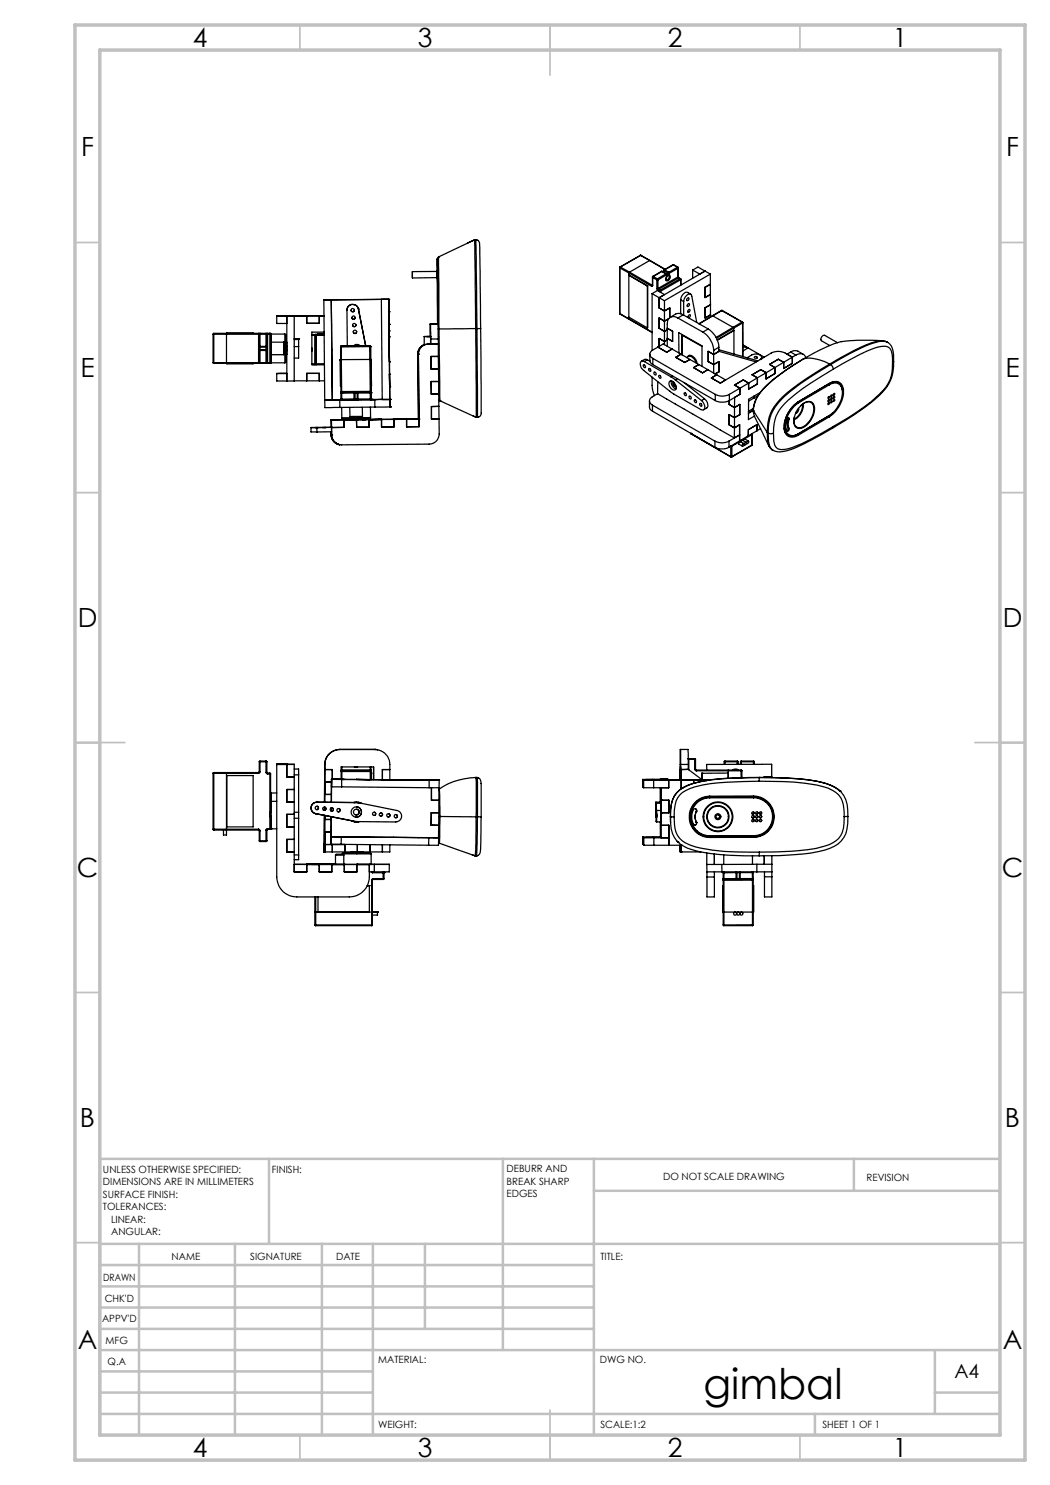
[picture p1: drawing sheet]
<svg xmlns="http://www.w3.org/2000/svg" width="210mm" height="297mm" viewBox="0 0 210 297" stroke-linecap="round" stroke-linejoin="round" font-family="sans-serif">
<defs><g id="words">
<text font-size="8.5" x="140.7" y="279.7">gimbal</text>
<g font-size="5.3">
<text x="38.5" y="9.5">4</text>
<text x="83.5" y="9.5">3</text>
<text x="133.6" y="9.5">2</text>
<text x="178.6" y="9.5">1</text>
<text x="16.2" y="31.2">F</text>
<text x="201.2" y="31.2">F</text>
<text x="16.1" y="75.5">E</text>
<text x="201.1" y="75.5">E</text>
<text x="15.5" y="125.5">D</text>
<text x="200.5" y="125.5">D</text>
<text x="15.4" y="175.5">C</text>
<text x="200.4" y="175.5">C</text>
<text x="16" y="225.5">B</text>
<text x="201" y="225.5">B</text>
<text x="15.5" y="269.7">A</text>
<text x="200.5" y="269.7">A</text>
<text x="38.5" y="291.5">4</text>
<text x="83.5" y="291.5">3</text>
<text x="133.6" y="291.5">2</text>
<text x="178.6" y="291.5">1</text>
</g>
<text font-size="3.9" x="190.9" y="275.5">A4</text>
<g font-size="2">
<text x="20.6" y="234.6">UNLESS OTHERWISE SPECIFIED:</text>
<text x="20.6" y="237.1">DIMENSIONS ARE IN MILLIMETERS</text>
<text x="20.6" y="239.6">SURFACE FINISH:</text>
<text x="54.4" y="234.6">FINISH:</text>
<text x="101.3" y="234.5">DEBURR AND</text>
<text x="101.3" y="237">BREAK SHARP</text>
<text x="101.3" y="239.5">EDGES</text>
<text x="132.6" y="236">DO NOT SCALE DRAWING</text>
<text x="173.3" y="236.2">REVISION</text>
<text x="20.6" y="242.1">TOLERANCES:</text>
<text x="22.2" y="244.6">LINEAR:</text>
<text x="22.2" y="247.1">ANGULAR:</text>
<text x="34.3" y="252">NAME</text>
<text x="50" y="251.9">SIGNATURE</text>
<text x="67.2" y="251.9">DATE</text>
<text x="120.1" y="251.9">TITLE:</text>
<text x="20.6" y="256.1">DRAWN</text>
<text x="20.9" y="260.3">CHK'D</text>
<text x="20.4" y="264.4">APPV'D</text>
<text x="21.1" y="268.8">MFG</text>
<text x="21.5" y="273">Q.A</text>
<text x="75.6" y="272.5">MATERIAL:</text>
<text x="120" y="272.5">DWG NO.</text>
<text x="75.6" y="285.5">WEIGHT:</text>
<text x="120.1" y="285.6">SCALE:1:2</text>
<text x="164.5" y="285.6">SHEET 1 OF 1</text>
</g>
</g></defs>
<g fill="none" stroke="#c0c0c0" stroke-width=".35">
<path d="M60 5v5M110 5v10M160 5v5M15 48.5h5M200 48.5h5M15 98.5h5M200 98.5h5M15 148.5h10M195 148.5h10M15 198.5h5M200 198.5h5M15 248.5h5"/>
<path d="M200 248.5h5M60 287v5M110 282v10M160 287v5"/>
</g>
<g fill="none" stroke="#c0c0c0" stroke-width=".5">
<path d="M53.8 231.8v17M100.6 231.8v38.2M118.8 231.8v55.2M118.8 238.2h81.2M170.8 231.8v6.4M200 231.8h-180v55.2M20 248.8h180M20 257.3h98.8M20 253h98.8M27.8 248.8v38.2M47 248.8v38.2M64.4 248.8v38.2"/>
<path d="M74.6 248.8v38.2M85 248.8v17M20 265.8h98.8M20 261.5h98.8M20 278.5h54.6M20 274.3h54.6M20 270h180M187 278.5h13M187 270v12.8M20 282.8h180M163 282.8v4.2"/>
</g>
<path d="M15 5h190v287h-190zM20 10h180v277h-180z" fill="none" stroke="#c0c0c0" stroke-width=".7"/>
<g fill="none" stroke="#000" stroke-width=".25">
<path d="M64.8 60h.1M66.3 60l.2 20M66.3 60h-1.5M77.8 59.9h.1M77.8 59.9h-1.5l.1 20h1.6M77.8 59.9l.2 21.4M77.8 59.9v5M77.8 59.9l-13 .1M82.5 54.3v1.3zM87.3 54.3l.2-.2v1.6l-.2-.2M87.3 54.3v1.2M87.3 54.3h-4.8"/>
<path d="M87.3 55.5l-4.8 .1M87.4 51.9l.3 15.9M87.4 51.9v2.3M87.4 55.6l.1 9.2M87.4 51.9h.1M87.7 51.4l.1 14.4M87.7 51.4h.1M87.7 51.4l-.3 .5M94.9 48l-1.4 .6M94.9 48l.2 17.7M94.9 48l-7.2 3.4M94.9 48h.2"/>
<path d="M95.1 48l.5 .1 .3 .5 .2 17.1M95.1 48l.3 17.7M123.9 53.5l.1 .1M123.9 53.5l.1 9.2M124 53.6l1.8 1M124 53.4l-.1 .1M124 53.4h.1M124.1 53.4l-.1 .2M124.1 53.4l1.8 1M125.8 55.1l3.7 2.1M125.8 55.1v8.3l3.7 2.2M125.8 54.6l4.5 2.7"/>
<path d="M125.8 54.6v.5M125.9 54.4l-.1 .2M125.9 54.4l4.5 2.6M128.1 51.1h.1M128.1 51.1l-4.1 2.3M128.1 51.1l1.9 1M128.1 51.1l-4 2.3M129.5 57.2v8.4M129.5 57.2h.1M129.9 52.1h.1M129.9 52.1l-4 2.3M129.9 52.1l3.1 1.8"/>
<path d="M130 52.1l3 1.8M130.4 57l-.1 .3M130.4 58.7v11.4M130.4 58.7l1.4 .8M130.4 58.7l1.1-.6 1.4 .8-1.1 .6M130.5 55.4v.1M130.5 57v.1M130.5 55.4l-.1 1.6M130.5 57h-.1M130.5 57.1l-.2 .2M130.5 55.5v1.6M130.5 55.5l.9 .5"/>
<path d="M130.6 55.3l-.1 .1M130.6 55.3h.1M130.6 55.3l-.1 .2M130.6 55.3l.9 .5M131.4 57.7l.2 .4M131.4 56h.2M131.4 57.7h.2M131.4 56v1.7M131.5 55.8l-.1 .2M131.5 55.8l.1 .2M131.6 57.7l.1 .2M131.6 58.1l.3 .1"/>
<path d="M131.6 56v1.7M131.7 57.9l-.1 .2M131.7 57.9l.3 .2M131.8 59.5v2.1l1.1 .6 1-.6v1.9M131.8 59.5l1.1 .6M131.9 58.2h.2M131.9 58.2v.1M132 58.1l-.1 .1M132 58.1l.1 .1M132.1 58.2v.3M132.3 54.3h.1M132.3 54.3l-1.7 1"/>
<path d="M132.4 54.3l.9 .5M132.4 54.3l-1.8 1M132.8 54.1h.1M132.8 54.1v.4M132.8 54.1l.9 .5M132.9 54l-.1 .1M132.9 54h.1M132.9 54l.9 .5M133.2 54.8l.1 .2M133.2 54.8h.1M133.2 54.8l-1.7 1M133.3 54.8v.1"/>
<path d="M133.3 55.3h.1M133.3 55l-1.7 1M133.3 55v.3M133.3 54.9v.1M133.3 54.9v.4M133.3 54.9l.4 .2M133.7 54.6h.2M133.7 54.6v.5M133.7 55.1a.49 .49 0 0 1 .1 .6 .49 .49 0 0 1-.6 .2l.1-.6M133.8 54.5l.1 .1M133.8 54.5l-.1 .1M133.9 55a.68 .68 0 0 1 0 .8 .68 .68 0 0 1-.7 .3l-.1-.3 .2-.5"/>
<path d="M133.9 55l-.2 .1M133.9 54.6v.4M134.6 52.9h.1M134.6 52.9l.1 .1M134.6 52.9l-1.7 1.1M134.7 53l-1.8 1M134.7 53l.8 .4M134.7 52.9v.1M134.7 52.9l.9 .5M135.5 53.4l.1 .3M135.5 53.4h.1M135.5 53.4l-1.7 1.1"/>
<path d="M135.6 53.4v.2M135.6 55.4l.1 .2M135.6 53.7v1.7M135.6 55.4l-4 2.3M135.6 53.7l-1.7 .9M135.6 55.3l.2 .3M135.6 53.6v.1M135.6 55.3v.1M135.6 53.6v1.7M135.7 55.6h.1M135.7 55.6l-4 2.3M135.7 55.6l.3 .1"/>
<path d="M135.8 55.6l.3 .1M136 55.7l.1 .2M136 55.7h.1M136 55.7l-4 2.4M136.1 55.7l.1 .2M136.1 60v2.8M136.1 60l.6 .3M136.1 55.9l-4 2.3M136.2 55.9h-.1M136.2 55.9l-.1 1.1M137.4 59.7l.2-.2a.27 .27 0 0 1 .2 .4 .27 .27 0 0 1-.5 .1zM138.1 58.8l-.6-.3a1.37 1.37 0 0 0-1.4 1.5"/>
<path d="M138.5 54v1.6M138.5 54l1.4 .8 1.1-.6M138.5 54l1.1-.6 1.4 .8M141 54.2l-9.2 5.3M141 54.2l1.1 .6M142.1 56.9l-1.1 .6v2l1.1-.6M142.1 54.8v4.1M142.1 54.8l-9.2 5.3M142.1 58.9v2.1M42.6 66.8h.2M42.6 72.5h.2M42.6 72.5l.2 .2"/>
<path d="M42.6 66.8v5.7M42.8 66.7v.1M42.8 66.7l-.2 .1M42.8 72.5v.2M42.8 66.8v5.7M42.8 72.5h8.9M42.8 66.8h8.9M42.8 66.7h8.9M42.8 72.7h8.9M45.3 66.7v6M45.4 66.7h5.2M45.4 72.7v.1h5.2v-.1"/>
<path d="M51.7 66.8h.2M51.7 72.5h.2M51.7 66.7v.1M51.7 66.7h.3M51.7 72.5v.2M51.7 72.7h.3M51.7 66.8v5.7M51.9 66.8h.1M51.9 69.3h.1M51.9 69.3l.1 .1M51.9 70.1h.1M51.9 72.5h.1"/>
<path d="M51.9 72.5l.1 .2M51.9 69.3v.8M51.9 66.8v2.5M51.9 70.1v2.4M52 66.7v.1M52 66.7l-.1 .1M52 69.3v.1M52 70l-.1 .1M52 70v.1M52 72.5v.2M52 69.4v.6M52 66.8v2.5"/>
<path d="M52 70.1v2.4M52 72.5h1.2M52 69.3h1.2M52 66.8h1.2M52 66.7h1.2M52 69.4h1.2M52 70.1h1.2M52 70h1.2M52 72.7h1.2M53.2 66.7v.1M53.2 66.8h.2M53.2 69.3h.2"/>
<path d="M53.2 66.7l.2 .1M53.2 69.3v.1M53.2 72.5h.2M53.2 70.1h.2M53.2 70v.1M53.2 70l.2 .1M53.2 72.5v.2M53.2 66.7h.3M53.2 72.7h.3M53.2 69.4v.6M53.2 66.8v2.5M53.2 70.1v2.4"/>
<path d="M53.4 69.3l-.2 .1M53.4 72.5l-.2 .2M53.4 69.3v.8M53.4 66.8h.1M53.4 72.5h.1M53.4 66.8v2.5M53.4 70.1v2.4M53.5 66.7v.1M53.5 72.5v.2M53.5 72.5h.5M53.5 66.8h.5M53.5 66.7h.5"/>
<path d="M53.5 72.7h.5M53.5 66.8v5.7M54 66.7h.1M54 66.7v.1M54 66.7l.1 .1M54 66.8h.1M54 72.5h.1M54 72.5v.2M54 66.8v5.7M54.1 66.7l.1 .1M54.1 72.6l-.1 .1M54.1 72.6h.1"/>
<path d="M54.1 68.3l.2 .1M54.1 72.5l-.1 .2M54.1 66.8l.2 .2M54.1 66.8v5.7M54.2 72.6h-.1M54.2 72.5l-.1 .1M54.2 66.8h.1M54.2 72.6h2.8M54.2 66.8h2.8M54.2 66.8l.1 .2M54.2 72.5v.1M54.3 70.9l-.2 .2"/>
<path d="M54.3 72.4l-.2 .1M54.3 68.4v2.5M54.3 67v1.4M54.3 70.9v1.5M54.3 70.9h2.4M54.3 68.4h2.4M54.3 72.4l-.1 .1M55.4 63.2v1.5h2M55.4 74.7h2M56.7 68.4l.2 .1v2.3l-.2 .1M56.7 68.4v2.5M57 66.8l.1 .1v5.6l-.1 .1"/>
<path d="M57 66.8v5.8M57.1 68.6h.3M57.1 70.7h.2M57.3 69.1h.1M57.3 69.3h.1M57.3 69.5h.1M57.3 69.6h.1M57.3 69.7h.1M57.3 69.8h.1M57.3 69.9h.1M57.3 70h.1M57.3 70.1h.1"/>
<path d="M57.3 69.4h.1M57.3 70.2h.1M57.3 70.4h.1M57.3 69h.1M57.3 70.6h.1M57.3 68.8h.1M57.3 70.7h.1M57.3 70.8h.1M57.3 68.5h.1M57.3 70.9h.1M57.4 74.6l-2 .1M57.4 63.2h.1"/>
<path d="M57.4 63.2v13M57.4 68.4h-.1v2.5h.1M58.8 63.2h.1M58.8 63.2v13h-3.4v-1.5M58.8 76.2h6.1M58.8 69.3h.9M58.8 67.9h.9M58.8 67.8h.9M59.7 69.3v2.3h-.9M59.7 67.8v.1M59.7 67.8h.1M59.7 67.9v1.4"/>
<path d="M61.3 63.2h.1M61.3 63.2v1.5h2.6v-1.5M61.3 76.2v-1.5h2.6v1.5M62.4 69.6v.7M62.4 72.8h.6M62.4 66.9h.6M62.4 67.1h.6M62.8 66.9h.3M63 66.9h.3M63 67.1h.1M63 66.9v.2M63 72.8h.1"/>
<path d="M63 72.8v.1h.3M63 67.1v5.7M63.1 66.9h.1M63.1 67.1h.2M63.1 72.8h.2M63.1 72.8l.2 .1M63.1 67.1h.1M63.1 67.1v5.7M63.1 66.9h1.7M63.3 66.9v.2M63.3 66.9l-.2 .2M63.3 72.8v.1"/>
<path d="M63.3 66.9h.1M63.3 72.8h1.6M63.3 67.1v5.7M63.3 67.1h1.5M63.6 66.8h.1M63.6 66.8v.1M63.6 66.8h1.2M63.9 63.2h.1M64.8 60l.1 20M64.8 63.1l-9.4 .1M64.8 63.2h-9.4M64.8 66.4h-2.4v6.5h2.5"/>
<path d="M66.5 80h.1M66.5 80h4.3M68 72l.1 5.2h.1M68 72h.1M68.1 71.9h.2M68.1 71.9l.1 6.4M68.1 72h-.1M68.2 80h.1M68.2 78.6h.1M68.2 79.8h.2M68.2 79.8l.1 .2 .1-.2M68.2 78.3v.3"/>
<path d="M68.2 79.8v.2M68.2 78.6v1.2M68.3 69.2v.2M68.3 69.2l-.2 .1 .2 .1M68.3 69.2l-.2 .1v2.6M68.3 69.4v2.5M68.3 71.9v6.4M68.3 78.5v.1M68.3 78.5l-.1 .1M68.3 78.5h.1M68.3 78.3v.2M68.3 78.3h-.1"/>
<path d="M68.3 78.6l.1 1.2M70.2 62a.34 .34 0 0 0 .3 .3 .34 .34 0 0 0 .4-.3M70.4 63.5a.32 .32 0 0 0 .3 .4 .32 .32 0 0 0 .3-.4M70.5 65a.34 .34 0 0 0 .4 .3 .34 .34 0 0 0 .3-.3M70.6 78.5h.2M70.6 78.5h1.2M70.6 78.5h.1M70.6 69.2l.6-.3h.5l.4 .3M70.7 66.4a.34 .34 0 0 0 .3 .3 .34 .34 0 0 0 .3-.3M70.8 78.5v.1M70.8 78.5l.1 .1M70.8 78.6h.1"/>
<path d="M70.8 79.8h.1M70.8 79.8v.2M70.8 78.5h.1M70.8 78.6v1.2M70.8 78.6h-2.5M70.8 79.8h-2.4M70.8 80l.8-.1zM70.9 79.8l-.1 .2M70.9 78.6h.1M70.9 79.8h.1M70.9 78.6h.5M70.9 79.8h.5"/>
<path d="M70.9 78.6v1.2M71.4 78.6h.2M71.4 79.8h.2M71.4 79.8l.2 .1M71.4 78.6h.1M71.4 78.6v1.2M71.6 78.5v.1M71.6 78.5l-.2 .1M71.6 78.5h.2M71.6 78.5h.1M71.6 78.6h2.4M71.6 78.6v1.2"/>
<path d="M71.6 79.8v.1M71.6 79.8h2.4M71.7 61.8a1.16 1.16 0 0 0-1.3-.9 1.16 1.16 0 0 0-1 1.2l.1 7.1M71.7 61.8h.1M71.7 61.8l1.4 7.3M71.8 78.5h.1M73.1 69l.1 .2M73.1 69.1h.1M73.9 69.2l.2 .1M73.9 69.3h.2M73.9 69.2v.1M73.9 69.1l.2 .2"/>
<path d="M73.9 69.1l-5.6 .1M73.9 69.3l-5.6 .1M73.9 69.3l.1 2.6M73.9 69.1v.1M74 71.9h.1M74 71.9h-5.7M74 71.9v6.4M74 78.4l.2 .1-.2 .1M74 78.4v.2M74 79.8h.2M74 79.8v.1l.2-.1M74 78.4h.1"/>
<path d="M74 78.4l.2 .2M74 78.3v.1M74 78.3h.2M74 78.6v1.2M74 78.4l-5.7 .1M74 78.3h-5.7M74.1 69.3h.1M74.1 71.9l.1 6.4M74.1 69.3v2.6M74.1 71.9l.1 5.3M74.1 71.9h.1M74.2 77.2v1.4"/>
<path d="M74.2 78.6h.1M74.2 79.8h.1M74.2 79.8v.1M74.2 78.3v.3M74.2 78.6v1.2M74.2 77.2h.1M74.2 71.9h-.1M74.2 71.9l.1 5.3M74.3 77.1v.1M75 79.9v1.5M75 79.9l-7.1 .1M76.4 79.9h-4.8"/>
<path d="M77.8 62.4h.1M77.8 64.9h.1M77.8 67.4h.1M77.8 65.7l.1 .5M77.8 64.9v2.5M77.8 67.4l.1 5M77.9 66.2h.1M77.9 66.2v3.7M77.9 72.4h.1M77.9 74.9h.1M77.9 74.9v2.5M77.9 72.4v2.5"/>
<path d="M77.9 77.4h.1M78 79.9h.1M78 79.9h-3M78 79.9v1.5M83.6 70.8h.1M83.6 70.8l.1 13M83.7 70.8h.1M83.7 70.8l.1 14.5M83.7 70.8l.1 13M84.8 67.3h1.3zM84.8 68.9l-.5 .4-.5 .5-.2 1M84.8 67.3v1.7"/>
<path d="M85.4 67.3h.7zM85.7 68.8a1.97 1.97 0 0 0-2 2M85.7 68.8h.1M85.7 68.8a1.92 1.92 0 0 0-2 2M85.7 68.8h2h-1.6M86 64.8v2.5M86.1 64.8v3M86.1 67.3h.1M86.1 67.3v1.5M86.1 68.8h-.4M86.1 67.8h1.6M86.1 67.8v1"/>
<path d="M87.5 64.8h-1.5M87.6 65.8h.2M87.7 67.8v3.5M87.7 71.3h-1.5v2.5h1.5M87.7 71.3v5M87.7 76.3v2.5M87.7 76.3h-1.5l.1 2.5h1.4M87.7 78.8l.1 5M87.8 79.9l.2 .2M87.8 65.8l.2 14.3M95.1 65.7l.2 17.8h.2M95.1 65.7l-7.3 .1"/>
<path d="M95.1 65.7h.3M95.4 65.7h.7M95.4 65.7l.1 17.8M96.1 65.7l.1 17.1-.2 .5-.5 .2M124 62.7v.1M124 62.7l6.3 3.7M124 62.8l1.8 1M125.8 63.5v.3M125.8 63.8l4.6 2.7M128.7 73a.34 .34 0 0 1 .3 .2 .34 .34 0 0 1-.1 .4l-.2-.3zM128.9 72.3a.55 .55 0 0 0-.8 0 .55 .55 0 0 0 0 .8l.2 .6 .4 .4 5.5 4.3 6 3.5a.56 .56 0 0 0 .7-.1 .56 .56 0 0 0 0-.7l-.6-1M128.9 72.3l5.3 3.1"/>
<path d="M129.5 72l-.5-.1-.7 .3M129.5 72l-.6 .3M129.5 72l.5 .2M129.7 73.7a.32 .32 0 0 1 .4 .2 .32 .32 0 0 1-.1 .4l-.2-.3zM130 70.8v1.3a.96 .96 0 0 0 .6 .8M130.3 66.4l.1 .1M130.4 66.5h.1M130.4 75.5a7.3 7.3 0 0 0 .5 3.6M130.6 71.7l12.5 7.2M130.6 71.7v1.2M130.6 72.9l12.5 7.2M130.8 74.4a.29 .29 0 0 1 .4 .2 .29 .29 0 0 1-.2 .4l-.2-.2z"/>
<path d="M131.5 78.7a2.43 2.43 0 0 0-1.6 1.3 .88 .88 0 0 0 .6 1M131.5 78.7l15.4 8.9M131.6 76.3l-.1 2.4M131.6 69.4a2.3 2.3 0 0 0-1.6 1.2 .88 .88 0 0 0 .6 1.1M131.6 69.4l1.7 1 1.1-.6M131.6 69.4l1-.6 1.8 1M131.8 75.1a.3 .3 0 0 1 .3 .2 .3 .3 0 0 1-.1 .4l-.3-.4zM132.9 60.1v8.8M133.5 65.6l1 .6v2.1l-1-.6M133.5 68l-.6 .3-1.1-.6v1.5M133.7 63.7l-.8 .5-1.1-.6v2l1.1 .7 .6-.4M133.9 76.3a.78 .78 0 0 1 1.2 .7l.1 .2a.55 .55 0 0 1-.2 .8 .55 .55 0 0 1-.8-.3l-.4-.7z"/>
<path d="M134.2 75.4l.9 .6M134.3 76.2a1.39 1.39 0 0 0 .9 1.6M134.4 69.8l1.8 1M134.5 75.2l-.3 .2M134.7 76.4a.69 .69 0 0 0 .5 1M134.7 76.4l.1 .5 .4 .4M135.1 76l5.2 4.1M135.5 75.7l-.4 .3M135.6 63.6a1.29 1.29 0 0 0-1.5-.1 1.29 1.29 0 0 0-.6 1.3v4.5M135.6 63.6l5 2.8M135.8 70.6l-.1-4.1 4.7 2.7v4.1M136.2 70.8l1.8 1.1"/>
<path d="M136.2 70.8l-1.1 .7 1.8 1 1.1-.6M136.3 67h.1M136.3 67v3.9M136.4 67l4 2.3M136.4 67v4M136.6 63a1.47 1.47 0 0 0-1.5-.2l-1 .7M136.6 63l-1 .6M136.6 63l5 2.8M136.7 60.3a1.55 1.55 0 0 1 1.3-1.5l.4 .4 .9 5.3M136.7 60.3v2.7M136.8 76.5l4.1 3.3M136.8 78.6a.32 .32 0 0 1 .4 .2 .32 .32 0 0 1-.1 .4l-.2-.3z"/>
<path d="M137.3 71.5a1.16 1.16 0 0 1 1.8 .9l.1 .2M137.5 71.4a.67 .67 0 0 1 .6-.4 .67 .67 0 0 1 .6 .4l.6 .8 .1 .5M137.5 60.9l.2-.2a.27 .27 0 0 1 .1 .4 .27 .27 0 0 1-.4 .1zM137.7 62l.2-.1a.29 .29 0 0 1 .1 .4 .29 .29 0 0 1-.5 0zM137.8 63l.1-.1a.28 .28 0 0 1 .1 .4 .28 .28 0 0 1-.4 .1zM137.8 79.3a.3 .3 0 0 1 .4 .1 .3 .3 0 0 1-.1 .4l-.3-.2zM138 71.9l3.6 2M138.9 79.9a.33 .33 0 0 1 .4 .3 .33 .33 0 0 1-.2 .3l-.2-.2zM139.8 72.9l-1.1 .6 1.8 1.1 1.1-.7M140.6 66.4a4.6 4.6 0 0 1 2.1 3.7M140.9 79.8a1.36 1.36 0 0 1 .5 1.8l-.7 .3M140.9 79.8l-.6 .3"/>
<path d="M141.6 73.9l1.7 1.1M141.6 65.8a4.5 4.5 0 0 1 2.2 3.7M141.6 65.8l-1 .6M142.1 61l-1.1 .6v2l1.1-.6M142.1 61v2.4M142.5 63.1l.1 .1M142.5 63.1l-2.7 1.7M142.6 63.2l4 2.3M142.6 63.2l-2.8 1.6M142.7 70.1v4.5M143.1 78.9a3 3 0 0 0 2.8 0M143.1 78.9v1.2"/>
<path d="M143.3 75l-1 .6 1.8 1M143.3 75l1.8 1-1 .6M143.8 69.5l-1.1 .6M143.8 69.5v.8M143.8 70.3l-1.1 .6-1.1-.6v2l1.1 .6 1.1-.6v2.1l-.8 .4M143.8 70.3l7.4 2.1M143.8 70l7.8 2.2M144.3 62.1h.1M144.3 62.1l-1.8 1M144.4 62.1l-1.8 1.1M144.4 62.1l4 2.3M144.4 62.1h.1"/>
<path d="M144.4 62.1l4.1 2.3M145.9 78.9l-.1 2 1.1 .6M146.6 65.5l.1 .1M146.6 65.5l-3.4 2M146.7 65.6l-3.4 2.1M146.7 65.6l.1 .5M146.8 66.1l-3.4 1.9M146.8 66.1l-3.3 1.9M146.8 66.1v4.7M148 78.9l-2.1 1.2a3.3 3.3 0 0 1-2.8 0M148 78.9l-1.1 .6v2M148 77.6l-2.1 1.3"/>
<path d="M148 77.6v1.3M148.4 64.4l.1 .2M148.4 64.4h.1M148.4 64.4l-1.8 1.1M148.5 64.4l.1 .1M148.5 64.6l-1.8 1M148.5 64.6v6.7M148.6 64.5l-.1 .1M148.6 64.5v6.8M148.6 69.3l1 .3M149.4 71.6a2.56 2.56 0 0 1 2.1-.8l.5 .2a.49 .49 0 0 1 .1 .9M149.6 69.6l-1 .6"/>
<path d="M149.6 69.6l-1-.6 4.3 2.4M149.7 76.6l-1.7 1M149.7 76.6l-1-.6-1.8 1 1.1 .6M150.8 79.2v.4M150.8 79.6l-1.1 .7M151 71.3l.4 .1a.27 .27 0 0 1-.2 .2 .27 .27 0 0 1-.3-.2zM151.5 75.6l-1.8 1M151.5 75.6v1.2l-1.8 1v-1.2M151.6 79.1l-.8 .5M152 78.5l-2.3 1.4v4l1.2-.7M152.1 71.9h.1M152.1 71.9h-.1"/>
<path d="M152.3 71.5v.3M153.2 74.5l-1-.6-1.8 1.1 1.1 .6M153.2 74.5l-1.7 1.1M155 73.5l-1.8 1M155 73.5v1.2l-1.8 1.1v-1.3M156.7 72.5l-1.1-.6-1.7 1 1.1 .6M156.7 72.5l-1.7 1M158.1 70.4a1.51 1.51 0 0 1 1.5-.2l1.1 .7M158.1 70.4l-.7 .4 1.1 .6M158.1 70.4l1.1 .6M158.5 71.4a5.2 5.2 0 0 0-2.5-1.1h-.7l-1.1 .3-10.1 6M158.5 71.4l-1.8 1.1"/>
<path d="M158.5 71.4v1.3l-1.8 1v-1.2M159.2 71a1.21 1.21 0 0 1 1.9 .5M159.2 71l-.7 .4M160.7 71.8a30.4 30.4 0 0 0-8.9 7l-.7 1.3-.5 2M160.7 71.8l-3.3 2.1a19.9 19.9 0 0 0-5.8 5.4l-.6 1.2-.3 1.7M160.7 71.8a7.5 7.5 0 0 1 5.2 1M165.7 80l.1-.1a.22 .22 0 0 1 .1 .3 .22 .22 0 0 1-.3 0zM165.7 79.4h.2l-.2 .3h-.1zM165.7 76.8h.1M165.8 76.8v.2M165.8 76.8a1.59 1.59 0 0 1 1.7-.3 1.59 1.59 0 0 1 1 1.4M165.8 76.8l-6.2 3.6"/>
<path d="M165.8 76.7a1.73 1.73 0 0 1 2.1-.2 1.73 1.73 0 0 1 .8 1.8 6.4 6.4 0 0 1-2.9 5.1M165.8 77a1.58 1.58 0 0 1 1.8-.3 1.58 1.58 0 0 1 .9 1.5 6.1 6.1 0 0 1-2.7 4.9M165.8 76.7l-6.1 3.7M165.8 77l-6.1 3.6M165.9 72.8a48.2 48.2 0 0 0-9.9 7.1 8.5 8.5 0 0 0-2.5 6.6M165.9 72.8l.2 .1M166.1 72.9l-2.8 1.7a27.9 27.9 0 0 0-8.3 6.8 8.6 8.6 0 0 0-1.4 5.2M166.1 72.9l.4 .4 .2 .5M166.2 79.1h.2l-.2 .3zM166.4 76.4a1.59 1.59 0 0 1 2.1 1.8M166.5 76.5l-.7 .2M166.7 73.8a41.6 41.6 0 0 0-10.4 7.6l-.4 .6a7.7 7.7 0 0 0-1.2 4.6"/>
<path d="M166.7 76.4l1 .2M166.7 80l.2-.1-.1 .4-.2-.1zM167.5 68.5l-2.6-1.4a.75 .75 0 0 0-.6 1.1l1.6 .9M167.7 76.5l.6 .8M168.3 68.3a28.2 28.2 0 0 0-7.6 3.5M168.5 77.9v.8M176.5 68.2l-4.9-.2-3.3 .3M177.3 68.4a3.4 3.4 0 0 0-3 .2l-3.5 1.5-4.9 2.7M177.3 68.4l.2 .1M177.5 68.5a3.3 3.3 0 0 1 1.2 3.4v.3M177.5 68.5a3.7 3.7 0 0 0-3.2 .2 44 44 0 0 0-8.2 4.2M178.5 72.6a4 4 0 0 0-.7-3.1 3.2 3.2 0 0 0-3 .2l-2.7 1.1-5.4 3"/>
<path d="M178.5 72.6a7.3 7.3 0 0 1-2.9 6.5 47.6 47.6 0 0 1-9 6.2M178.7 72.2a8.3 8.3 0 0 1-3.3 7.3 57.3 57.3 0 0 1-9 6.2M178.7 72.2l-.2 .4M62.2 85.5v.9h1.2M63 85.5h.7zM63.4 85.5v.9M64.5 85.5h.7zM64.9 80h3M64.9 80h.1M64.9 80l.1 1.5h3M64.9 80h1.6M66 85.5h.3z"/>
<path d="M66.2 84h.1v1.5M66.2 84v1.5M66.2 87a2.02 2.02 0 0 0 1.7 1.9M66.2 85.5h.1M66.2 87h.1M66.2 87a2.05 2.05 0 0 0 1.6 1.9M66.2 86.4v.6M66.3 85.5h-4.1h1.2M66.3 85.5h.1M66.3 85.5h-2.9M66.3 87h.1M66.3 87a1.95 1.95 0 0 0 1.7 1.9"/>
<path d="M66.3 85.5v1.5M66.3 86.4h-2.9M67.8 88.9h.1M67.9 80l.1 1.5M68.3 81.5l.1 2.1M68.7 84h.1M68.7 84h2.6M68.8 84h.1M68.8 84v1.5h-2.5M68.8 84h-2.6M70 81.5v1.8M70 83.3l.1 .2"/>
<path d="M70 83.9v.1h-.7l3.9-.1h-.7M70 83.9h.1M70 83.9h1.8M70 83.9l-1.3 .1M70 83.9v.1M70.1 83.9h.1M70.1 83.9v.1M70.2 83.7v.3M70.3 83.9v.1M70.5 83.9h.1M70.5 83.9v.1M70.7 83.9h.1"/>
<path d="M70.7 83.9v.1M70.9 83.9v.1M71 83.9v.1M71.1 83.9v.1M71.2 83.9v.1M71.3 84h.1M71.4 83.9v.1M71.6 83.9h.1M71.8 83.9h.1M72 83.8h.1M72 83.8h.5M72 83.8l-.2 .1"/>
<path d="M72 83.8v.1M72.1 83.8v.1M72.2 83.8l.1 .1M72.3 83.7v.1l-2.1 .1M72.4 83.4l-2.3 .1M72.4 83.8h.1M72.4 83.8v.1M72.5 83.8h.1M72.5 81.5v1.8M72.5 83.8v.1M72.5 83.3l-.1 .1M72.5 83.3h-2.5"/>
<path d="M73.7 83.9h2.5M73.7 83.9h.1M73.7 83.9h-1.2M73.8 83.9h.1M73.8 83.9v1.5h-2.5v-1.4M74.1 81.4v2.1M74.1 83.5a.39 .39 0 0 1-.6 .2h-5.1v-.1M74.1 83.5l-5.7 .1M75 81.4l-7 .1M76.2 83.9h.1M76.3 83.9h2.5M76.3 83.9v1.5h2.5v-1.5"/>
<path d="M78 81.3h.1M78 81.4h.1M78 81.4h-3M81.2 83.8l-9.9 .2M81.2 83.8l-2.5 .1M81.2 83.8h2.6M81.3 83.9h.1M81.3 83.9v1.5l2.5-.1M83.8 83.8h.1M83.8 83.8l-5 .1M83.8 83.8v1.5M87.8 81.3h-1.5v2.5h1.5"/>
<path d="M87.8 83.8v3a2.02 2.02 0 0 1-2 2l-17.5 .2a2.02 2.02 0 0 1-2-2M88 80.1l7.2 3.4-.6-.3M88 80.1h.1M95.5 83.5h.1M129.9 80.2v1.2a.87 .87 0 0 0 .6 .8M130.5 81v1.2M130.5 81l12.5 7.2M130.5 82.2l12.5 7.3M138.2 86.7h.1M138.2 86.7l.1 .1M138.3 86.7v.1M138.3 86.7l7.9 4.6"/>
<path d="M138.3 86.7h.1M138.3 86.8l7.9 4.6M140 80.7a.34 .34 0 0 1 .3 .2 .34 .34 0 0 1-.1 .4l-.3-.4zM143 88.2a3 3 0 0 0 2.8 0M143 88.2v1.3M145.8 89.4a3.1 3.1 0 0 1-2.8 .1M145.8 88.2v1.2M146.2 91.3h.2M146.2 89.2h.1M146.2 91.3v.1M146.2 89.2v2.1M146.2 91.4h.1"/>
<path d="M146.4 91.3l-.1 .1M146.4 89.1v2.2M146.9 87.6l1-.6-2.1 1.2M146.9 85.6l1-.7v3.3M146.9 81.5v4.1M146.9 81.5l1.1-.6v2l-1.1 .6-1.1-.6v2l1.1 .7M146.9 85.6v2M147.9 88.2l-2.1 1.2M148 88.3l-1.8 .9M148 88.3l-.3 .5 .8 .4M148 88.3l.8 .4M148.4 88.1l-.2 .3"/>
<path d="M148.4 88.1l.8 .4M148.4 88.1l-.4 .2M148.6 88.8l.1-.1a.27 .27 0 0 1 .1 .4 .27 .27 0 0 1-.4 .1zM148.8 87.8l-.2 .3M148.8 87.8l.9 .4M148.8 88.9l.1 .1M148.8 87.8l-.4 .3M149.1 88.5h.1a.25 .25 0 0 1 0 .3 .25 .25 0 0 1-.3 .1zM149.3 88.7h.1M149.4 88.3l.2-.1a.29 .29 0 0 1 .1 .4 .29 .29 0 0 1-.4 .1zM149.6 87.2l-1.7 1M150.4 89v.1"/>
<path d="M150.4 89.1l-4.1 2.3M150.4 86.7v2.3M150.4 89l-4 2.3M150.5 88.9l-.1 .2M150.5 86.9l-1.7 .9M150.5 88.9l-.1 .1M150.5 86.7v2.2M150.6 82.1l.1 .5M150.6 82.1l.1 .1M150.6 82.1l-.9 .5M150.7 82.2l2.8 4.3M150.7 82.2h.1"/>
<path d="M150.7 82.2l.2 1.1M150.7 82.1l-1 .6M150.7 81.7l-1 .6M150.9 83.3l2.9 6M151.4 86.1v-1.2l-1.7 1-.1 1.3M151.4 86.1l-1.8 1.1M152.1 85.7l-.7 .4M153.5 86.5a4.4 4.4 0 0 0 .8 3.4l.1 .1M153.5 86.5l.1 .1M153.6 86.6l.4 .1 .7-.1M153.6 86.6a4.5 4.5 0 0 0 .9 3.4l.1 .1M154.4 90l.2 .1"/>
<path d="M156.8 85.7a1.61 1.61 0 0 0 1 1.5 1.61 1.61 0 0 0 1.8-.3M157 86.3l.7 .7M157.6 87.1l1 .1M157.6 85.6v.3l-.2 .2M157.6 85.6l.2 .1M157.7 83.7a2.25 2.25 0 0 0-.1 1.9M157.7 83.6v.1M157.7 83.7l.1 .2M157.8 83.9v-.3h-.2a2.41 2.41 0 0 0-.1 2.7l.2-.2 .1-.4M157.8 83.9a2.07 2.07 0 0 0 0 1.8M158.9 83.4l-.1 1 .4 .9M159.1 85.2l.1 .1"/>
<path d="M159.6 81.9l-.1 .3-.3 .3M159.6 86.9l.1 .1M159.6 80.4a5.6 5.6 0 0 0-2.5 5.9 1.47 1.47 0 0 0 2.1 .7M159.6 80.4l.1 .2M159.7 86.8l-.5 .2M159.7 86.7v.1M159.7 80.4v-.1a6.1 6.1 0 0 0-2.8 6 1.67 1.67 0 0 0 2.8 .7M159.7 80.6a5.6 5.6 0 0 0-2.5 5.7 1.56 1.56 0 0 0 2.5 .4M159.7 81.7a.82 .82 0 0 1-.6 1M159.7 80.4l-.2 .1M160.1 81.2a1.74 1.74 0 0 1 2.5-.6 3.5 3.5 0 0 1-.9 4 1.95 1.95 0 0 1-2.5 .9 2.67 2.67 0 0 1 0-3.1zM160.2 81.1a1.56 1.56 0 0 1 2.3-.3 3.9 3.9 0 0 1-2.5 4.7l-.8-.2"/>
<path d="M160.5 80.8a3.2 3.2 0 0 1-1.7 3M160.7 80.7a3.3 3.3 0 0 1-1.9 3.3M165.7 83.3l.1 .1M165.7 83.3h.1M165.7 83.3l-6.1 3.6M165.8 83.2l-6.1 3.6M165.8 83.1v.1M165.8 83.4l-6.1 3.6M165.8 83.1l-6.1 3.6M165.8 83.2l-.1 .1M166.4 85.7a38.2 38.2 0 0 1-9.6 4.6h-1.3l-.8-.2M166.5 82.6l-.7 .6"/>
<path d="M166.6 85.3a46 46 0 0 1-8.9 4.4 2.37 2.37 0 0 1-2.5-.3 5 5 0 0 1-.5-2.8M166.6 85.3l-.2 .4M42.6 154.7h.2M42.6 154.7v11.1M42.8 154.5l-.2 .2M42.8 154.5v.2M42.8 154.7h8.9M42.8 154.7v11.1M42.8 154.5h8.9M45.3 154.5v12.5h-.6v-1M45.4 155.1h5.2v10.3h-5.2zM51.7 154.5v.2"/>
<path d="M51.9 154.3l-.2 .2M51.9 154.3h.1M51.9 152.4h.1M51.9 152.4v1.9M52 154.3l-.1 .3-.2 .1M52 152.2v.2M52 152.2l-.1 .2M52 152.4v1.9M52 152.4h1.2M52 152.2h1.2M53.2 154.5l.3 .3M53.2 154.5h.2"/>
<path d="M53.2 152.4h.2M53.2 152.2v.2M53.2 152.2l.2 .2M53.2 152.4v2.1M53.4 154.5l.1 .1M53.4 152.4v2.1M53.5 154.6v.2M53.5 154.8h.5M53.5 154.6h.5M54 154.8h.1M54 154.6v.2M54 154.6l.1 .2"/>
<path d="M54 154.8v7.7M54.1 158.5l.2 .1M54.1 154.8v7.1M54.3 158.6v1.7M54.3 158.6h1.1M55.4 152.9v22.5a4 4 0 0 0 4 4h10.5a4 4 0 0 0 4-4v-2.5M55.4 152.9h.1M55.4 152.9h3.4M55.4 152.9h3.4v21.5h2.5v-1.5M57.4 152.9h.1M57.4 152.9v2.5h1.4M58.8 153.8h.9v1.2"/>
<path d="M58.8 157.9h-1.4v2.5h1.4M58.8 155h.9M59.7 155v7.5M64.9 153.9h1.6v2M64.9 152.9v1M64.9 153.9v6.5M64.9 152.9h.1M65 152.9v7.5M66.3 155.9h2.5M66.3 157.4h.1M66.3 155.9v4.6M66.3 156.4h-1.4v2.5h1.4"/>
<path d="M66.3 155.9l19.5 .1M66.3 155.9h.1M66.3 157.4h2M66.3 155.9v1.5M68 149.9a3 3 0 0 0-3 3M68.2 154.3h.2M68.2 154h.2M68.2 155.9v-2.5h6.5v2.5M68.3 157.4l17.5 .1M68.4 154.2v.1M68.4 154.2h.1M68.4 154v.2"/>
<path d="M68.4 154.2h-.2M68.4 153.4v.6M68.4 154.3l-.1 3.1M68.4 154.2h5.7M68.4 154.3h5.6M68.4 154h5.6M68.8 155.9h2.5M70.9 153.4l.2 .1 .4-.1M71.3 155.9h2.5M73.8 155.9h.1M73.8 155.9l2.5 .1M74 154.2v.1"/>
<path d="M74 154.3h.2M74 154.2h.1M74 154v.2M74 154h.2M74 153.4v.6M74 154.3v1.6M74.1 154.2l.1 .1M74.1 154.2h.1M74.2 154v.3M74.2 153.4v.6M74.2 154.6h.1M74.2 154.3v1.6"/>
<path d="M74.2 154.6l.1 .1M74.2 154.7h.1M74.3 154.7v1.2M75 149.9a3 3 0 0 1 3 3v3.1M75 149.9h-7.1a3.1 3.1 0 0 0-3 3M75 149.9h.1M75 149.9h.5M75.5 149.9v.1M76.3 156h.1M76.3 156h2.5M78 153.9h-1.5v2.1M78.8 156h.1"/>
<path d="M78.8 156h2.5M81.3 156h.1M81.3 156h2.5M83.7 156h4M83.7 156h.1M83.8 156h.1M85.8 156l2 .1M85.8 157.5h2M85.8 156v1.5M86.1 156h.1M86.1 156h1.7M86.2 156l1.6 .1"/>
<path d="M86.3 156h.1M86.3 157.5v2.6h1.5M87.7 156h.1M87.8 157.5v2.6M87.8 156.1v1.4M95 155.5h.1M95.1 155.5l.1 7.9M95.1 155.5a13.6 13.6 0 0 0-7.3 2.4l.1 1.1 .1 4.3M95.1 155.5h.3M95.4 155.5a.97 .97 0 0 1 .8 1.2M95.4 155.5l.1 7.9M96.2 156.7v6.7"/>
<path d="M128.6 155.9h5M128.6 155.9v1.5l.1 .1M128.6 155.9l.1 .1M128.7 156l2 .1M128.7 157.5h2M128.7 156v1.5M130.7 156.1v1.4M132 155.9h1.6l-1.4 .1M132 157.5v3M132.2 156h.1M132.2 157.5l.1 2.6M132.3 157.5v10.1l-.2-.2"/>
<path d="M133.6 155.9l.1 .1M133.7 156h-1.5h9.7M133.7 156h.1M136 153.9h.1M136.1 153.4h.1M136.1 149.9v3M136.1 153.9h.1M136.1 152.9h1.6M136.1 152.9v3.1v-2.1M136.2 156h.1M136.2 156h-2.5v1.5h-3M136.2 156v1.5h.4"/>
<path d="M137.7 152.9l-.1-3h-1.5v6.1M137.7 151.8l.1 .1M137.7 151.9h.1M137.7 153.9h-1.6M137.7 153.9l2.8 2.1M137.7 152.9v1M137.7 151.7v.1M137.7 151.7h.1M137.7 151.7h1.3M137.8 151.9h1.2M137.8 151.9v2.1M138.7 156h.1"/>
<path d="M138.7 156v.7M139 153.9l.3 .3M139 151.7v.2M139 153.9h.1M139 151.9h.1M139 151.7l.1 .2M139 151.9v2M139.1 153.9l.2 .1M139.1 151.9v2M139.3 154v.2M139.3 154.2h8.9M139.3 154h8.9"/>
<path d="M140.4 154.7h.1M140.4 154.7v1.2M141.3 156h.1M141.3 156l-10.6 .1M141.3 156v.1M141.4 154l-.1-1.1h13v2.6M142 159.2a4.1 4.1 0 0 0-4.1 4.2 4.1 4.1 0 0 0 4.1 4.1M142 159.2v.1M142 159.3a4 4 0 0 0-4 4.1 4 4 0 0 0 4 4M142 159.6a3.8 3.8 0 0 0-3.8 3.8 3.8 3.8 0 0 0 3.8 3.8M142 159.5a3.9 3.9 0 0 0-4 3.9 3.9 3.9 0 0 0 4 3.9M142 159.5v.1"/>
<path d="M142 159.5a3.9 3.9 0 0 0-3.7 2.4 3.9 3.9 0 0 0 1 4.3M142 159.5h.1M142 159.6h8.7M142 159.3h8.7M144.9 152.4h.1M144.9 152.4v.5M145 152.2v.2M145 152.2l-.1 .2M145 152.4h2.5M145 152.2h2.5M145 152.4v.5M145.6 154.6l-5.2 .1"/>
<path d="M145.7 154v1.7M146.5 154l.6-.2 .6 .2M147.5 152.8l.1 .1M147.5 152.4h.1M147.5 152.2l.1 .2M147.5 152.2v.2M147.5 152.4v.4M147.5 152.8l-.1 .1M147.6 152.4v.5M148.1 152.4h.2M148.1 152.4v.5M148.2 154v.2"/>
<path d="M148.2 154.2h.2M148.2 154l.2 .2M148.2 154.2v1.3M148.3 152.2v.2M148.3 152.8l-.2 .1M148.3 152.2l-.2 .2M148.3 152.4h2.4M148.3 152.2h2.4M148.3 152.4v.4M148.3 152.8v.1M148.4 154.2v1.3M150.7 159.2a4.1 4.1 0 0 1 4.1 4.1 4.1 4.1 0 0 1-4.1 4.2"/>
<path d="M150.7 159.6a3.8 3.8 0 0 1 3.8 3.8 3.8 3.8 0 0 1-3.8 3.7M150.7 159.2v.1M150.7 159.4v.2M150.7 159.3a4 4 0 0 1 4 4.1 4 4 0 0 1-4 4M150.7 159.4a3.9 3.9 0 0 1 4 4 3.9 3.9 0 0 1-4 3.9M150.7 159.4h.1M150.7 159.4l1.4 .3 1.3 .8M150.7 152.4h.1M150.7 152.2v.2M150.7 152.2l.1 .2M150.7 159.2h-8.7M150.7 159.4l-8.7 .1"/>
<path d="M150.7 152.4v.5M150.8 152.4v.5M151.8 156.2l-3.2 .1a40.4 40.4 0 0 0-9.7 1.1 4.6 4.6 0 0 0-3.9 3.7l-.2 2.3M151.8 155.5l-4 .1a30.6 30.6 0 0 0-10.1 1.4 5.1 5.1 0 0 0-3.6 5v1.4M151.8 155.5v.7M151.8 155.5a51.5 51.5 0 0 0-13.3 1.2 5.4 5.4 0 0 0-4.4 5.7v1M151.8 155.5h.1M151.8 155.5a54.2 54.2 0 0 1 13.4 1.2 7.8 7.8 0 0 1 2.8 1.5M151.8 155.5h3a36.2 36.2 0 0 1 10.5 1.2 5.2 5.2 0 0 1 4.2 5.3l.1 1.3M151.8 156.2l2.4 .1a37.6 37.6 0 0 1 11.4 1.3 4.5 4.5 0 0 1 3.2 4.9v.8M154.3 155.4h-1.4v.1M168 158.2h.1"/>
<path d="M42.6 165.8l.2 .2M42.6 165.8h.2M42.8 165.8v.2M42.8 165.8h8.9M42.8 166h8.9M51.7 165.8l.3 .4M51.7 166l.2 .2M51.7 165.8v.2M51.9 168.2h.1M51.9 168.2l.1 .1M51.9 166.2h.1M51.9 166.2v2"/>
<path d="M52 168.2v.1M52 168.3h1.2M52 168.2h1.2M52 166.2v2M53.2 168.2v.1M53.2 168.2h.2M53.2 166h.2M53.2 166v2.2M53.4 168.2l-.2 .1M53.4 166v2.2M53.5 165.7l-.3 .3M53.5 165.7v.2"/>
<path d="M53.5 165.9l-.1 .1M53.5 165.7h.5M53.5 165.9h.5M54 165.9h.1M54 162.5v.8M54 165.7v.2M54 165.7h.1M54 163.3h.1M54 162.5h.1M54 163.3v2.4M54.1 165.8l-.1 .1M54.1 163.3v.6"/>
<path d="M54.1 162.5v.8M54.1 162.5h.1M54.1 165.8h.1M54.1 165.7l-.1 .2M54.1 161.9v.6M54.1 161.9h.2M54.1 160.2l.2 .1M54.1 163.9v1.8M54.2 165.8h-.1M54.2 162.5v.7M54.2 163.2l-.1 .1M54.2 165.7l-.1 .1"/>
<path d="M54.2 165.7h.1M54.2 165.8h1.2M54.2 163.2l.1 .6M54.3 163.8l-.2 .1M54.3 163.8v1.8M54.3 160.3v1.6M54.3 165.6l-.2 .1M54.3 161.9l-.1 .6M54.3 165.6l-.1 .1M54.3 160.3h1.1M58.8 167.9h-1.4v2.5h1.4M58.8 162.9h-1.4v2.5h1.4"/>
<path d="M58.8 172.9h16.1M58.8 172.9h8.3M58.8 162.5h.9M58.8 163.7h.9M58.8 171h.9M59.7 162.5v1.2M59.7 171v.9h-.9M59.7 163.7v7.3M61.3 172.9h.1M62.4 172.9h.1M63 179.4v5.6M63.1 162.7h.1"/>
<path d="M63.1 162.7l7.4 1.5M63.1 179.4v5.6M63.4 160.4a1.16 1.16 0 0 0-1.2 1.1 1.16 1.16 0 0 0 .9 1.2M63.4 160.4l7.5 .1M63.4 161.3a.34 .34 0 0 1 .3 .4 .34 .34 0 0 1-.4 .2M63.6 179.4v3M63.9 172.9h.1M63.9 172.9v1.5h2.5v-1.5M64.8 168.9v1.5M64.8 170.4h.1M64.8 163.1v5.8M64.9 168.9h.1"/>
<path d="M64.9 170.4h.1M64.9 168.9v1.5M64.9 161.4l-.1 .7M64.9 161.4a.32 .32 0 0 1 .3 .4 .32 .32 0 0 1-.4 .3M64.9 168.9h4.1v1.5M64.9 161.4v.7M64.9 163.1v.8h1.3M65 161.4v.7M65 163.1v7.3M66.2 167.4h2.1M66.2 167.4h.1M66.2 168.9h2"/>
<path d="M66.2 168.9h.1M66.2 167.4l17.5 .1M66.2 167.4v1.5M66.2 166.4h-1.3v4M66.3 161.6v.6M66.3 163.3l-.1 5.6M66.4 172.9h.1M66.4 161.6a.34 .34 0 0 1 .3 .4 .34 .34 0 0 1-.4 .2M66.5 168.9v1.5M67.1 171h1.7M67.1 171v1.9M67.2 170.9l-.1 .1"/>
<path d="M67.8 161.7a.34 .34 0 0 1 .2 .4 .34 .34 0 0 1-.4 .3M68.2 168.9l17.5 .1M68.3 167.4l19.4 .2M68.3 167.4l-.1 1.5M68.5 170.9h.2M68.5 170.9h-1.3h1.5M68.5 170.8h5.7M68.5 170.8v.1M68.6 170.6l-.1 .2M68.7 170.9l.1 .1M68.8 171v1.9M68.9 172.9h.1"/>
<path d="M68.9 172.9v1.5h2.5v-1.5M70.1 170.4v.1h2.5v-.1M70.2 170.4v.1M70.3 164.1l.6 .3 1-.1-1 .1M70.3 170.6h-1.6h2.7M70.3 170.6h1.1M70.3 170.5v.1M70.3 170.4v.1M70.5 164.2h.1M70.5 170.4v.1M70.6 164.2h.1M70.6 170.4v.1"/>
<path d="M70.7 160.5l.6-.1 .9 .3M70.8 170.4v.1M70.9 160.5l1 .1 7.5 1.5a1.16 1.16 0 0 1 .9 1.2 1.16 1.16 0 0 1-1.1 1.1l-7.8-.1-.9-.1M70.9 160.5h.1M70.9 160.5l1 .1M71 170.4v.1M71.2 170.4v.1M71.3 170.4v.1M71.4 172.9h.1M71.4 161.9a.57 .57 0 0 1 .4 .6 .57 .57 0 0 1-.6 .5M71.4 170.6h2.7h-1.7M71.4 170.6h1"/>
<path d="M71.4 170.4v.1M71.4 161.4a1.04 1.04 0 0 1 .9 1.2 1.04 1.04 0 0 1-1.2 .8M71.5 168.9v1.6M71.5 170.4v.1M71.6 160.4l.6 .3M71.7 170.4v.1M71.9 170.5h.1M71.9 170.4v.1M71.9 160.6h.1M72.1 170.4v.1M72.2 170.4v.1M72.4 170.4v.2"/>
<path d="M72.5 170.4v.1M72.6 170.4v.1M73.4 177.1h.5M73.9 172.9h.1M73.9 177.1h.1M73.9 174.4h1M73.9 177.1v5.3M74 168.9v1.5M74.1 170.6l.1 .2M74.2 172.9h3.7v1.5h-3M74.2 170.8v2.1M74.3 174.4l.2 .2"/>
<path d="M74.3 176h.2M74.3 176v9M74.4 172.9h.1M74.5 176v9M74.5 174.4v.2M74.5 174.6h2.1M74.6 175.8l-.3 .2M74.6 175.9l-.1 .1M74.6 175.8v.1M74.6 175.8h2M74.6 175.9h2M74.9 172.9h3"/>
<path d="M74.9 172.9v1.5M74.9 162.5a.33 .33 0 0 1 .2 .3 .33 .33 0 0 1-.3 .3M76.2 162.6a.32 .32 0 0 1 .3 .4 .32 .32 0 0 1-.4 .2M76.5 168.9v1.5M76.6 175.8h.2M76.6 175.8v.1M76.6 174.4v.2M76.6 174.6v1.2M76.7 174.4l.1 .2h-.2M76.7 174.4l.1 .1zM76.8 175.8l-.2 .1M76.8 174.5h.1"/>
<path d="M76.8 174.5v1.3M77.7 162.7a.34 .34 0 0 1 .3 .4 .34 .34 0 0 1-.4 .3M78 169v1.4h-13.2M79.2 162.9a.32 .32 0 0 1 .3 .4 .32 .32 0 0 1-.4 .2M87.7 168.6h.1M87.7 167.6h.1M87.7 163.3h.3M87.7 167.6l-1.9-.1-.1 1.5M87.7 167.6v1.4h-2M87.8 160.1v2.5M87.8 162.6h-1.5l-.1 2.4 1.5 .1M87.8 162.6l-.1 5"/>
<path d="M87.8 168.6l7.2 2.6M88 163.3l-.2 5.3M88 163.3l7.2 .1M88 163.3h.1M94.4 171l.6 .2M95 171.2h.3M95.2 163.4v1.8a29.1 29.1 0 0 1-.2 6M95.2 163.4h.3M95.3 171.2h.1M95.5 163.4h.7M95.5 163.4l-.1 6.5-.1 1.3M96.1 170.1l-.3 .8-.5 .3"/>
<path d="M96.2 163.4l-.1 6.7M128.6 167.4v1.5l.2 .1M128.6 167.4l.2 .1M128.8 169h2M128.8 167.5l2 .1M128.8 167.5v1.5M130.8 167.6h3M130.8 167.6v1.4M130.8 169h5.6M131.2 161.3v.6zM131.2 161.4v.7zM131.2 160.4l.1 4"/>
<path d="M131.2 160.4l.9 .1M131.2 160.4v.1M131.2 161.7v.7zM131.2 161.6v.6zM131.2 160.5v.1M131.2 161.4v2zM131.2 160.6l.1 1.5M131.2 160.6h.9M131.2 160.5h.9M131.3 162.5v.6zM131.3 162.9v.6zM131.3 162.7v.7z"/>
<path d="M131.3 162.1v2.3M131.3 162.6v.6zM131.3 162.1h.9M132 164.4l.1 3M132.1 167.4h-3.5M132.1 160.5v-.1v.3M132.1 160.5v.1M132.1 167.4h.1M132.1 164.4h.1M132.1 160.6l.1 1.5M132.2 167.4v.1M132.2 162.1v2.3h-.9"/>
<path d="M132.2 167.5h.1M132.3 160.1h.1M132.3 162.6h.1M132.3 160.1h1.5v2.5h-1.5M132.3 165.1h1.5v3.9M134.1 163.4h.7M134.1 163.4h.1M134.1 163.4v1.2M134.1 163.4a6.2 6.2 0 0 0 1.9 5.4 13.5 13.5 0 0 0 6.1 1.9 68.2 68.2 0 0 0 9.7 .5M134.8 163.4l.1 .8a4.5 4.5 0 0 0 3.2 4.8 35.4 35.4 0 0 0 11.4 1.4h2.4M135.4 168.2l.2 .2M135.6 168.4h.1"/>
<path d="M136.1 170.4h.1M136.1 170.4h4.1M136.1 169v1.4M136.1 170.4v-1.4v1.4M136.2 170.4h.1M136.3 168.9v.1M139.2 161.8l.1 .4M139.2 166.3l1 .6 .8 .3 1 .2M139.3 166.2h.1M139.3 162.2a.34 .34 0 0 0-.2-.4 .34 .34 0 0 0-.4 .1 2.82 2.82 0 0 0 .2 3.1l.3-.1 .1-.4M139.3 162.2a2.7 2.7 0 0 0 0 2.3M139.3 162.2h.1"/>
<path d="M139.3 164.5h.1M139.3 164.5a.33 .33 0 0 1-.1 .4 .33 .33 0 0 1-.5 0M141.4 172.9h3M141.4 170.6v2.3M141.4 172.9v1.5M141.4 175.4v4h1.5v-4M141.4 174.4h3M141.4 175.4h1.5M141.4 174.4v1M142 167.4v.1M142 167.2v.1M142 167.4h.1"/>
<path d="M142 167.3h8.7M142 167.4h8.7M142.9 170.8v2.1M142.9 174.4v1M143.8 163.1l.1 .2M143.9 163.3l-.2 .4-.4-.1M144.4 172.9v1.5M144.4 174.4h7M144.6 174.6l.1-.2 .1 .2M144.6 174.6h.2M144.6 175.8l.2 .1M144.6 175.8h.2"/>
<path d="M144.6 176h.2M144.6 175.8v.2M144.6 174.4v.2M144.6 177.1h-.1v5.3h.1h6.1v-5.3h-.1M144.6 174.6v1.2M144.6 176v9M144.7 171v1.9M144.8 175.8v.1M144.8 175.9v.1M144.8 175.9h2.4M144.8 174.6v1.2M144.8 176v9"/>
<path d="M144.8 176h5.7M147.2 175.7v.2M147.2 175.7h.2M147.2 174.5v-.1l.2 .1M147.2 174.5h.2M147.2 175.9h.8M147.2 175.7l-2.4 .1M147.2 174.5l-2.4 .1M147.2 174.5v1.2M147.4 175.7l-.2 .2M147.4 174.5h.5M147.4 175.7h.5"/>
<path d="M147.4 174.5v1.2M147.9 174.5l.1-.1v.1M147.9 175.7h.1M147.9 174.5h.1M147.9 175.7l.1 .2M147.9 174.5v1.2M148 175.7v.2M148 174.5h2.5M148 175.7h2.5M148 174.5v1.2M150.5 174.5v-.1l.1 .1M150.5 174.5h.1"/>
<path d="M150.5 174.5v1.2M150.5 175.7v.2M150.5 175.7h.1M150.5 176h.1M150.5 175.9v.1M150.5 171.2v1.7M150.5 176v9M150.5 175.9h-2.5M150.6 175.7l-.1 .2M150.6 175.7v.3M150.6 174.4v.1M150.6 174.5v1.2"/>
<path d="M150.6 176v9M150.7 167.1v.2M150.7 167.4v.1M150.7 167.4h.1M150.7 167.5h-8.7M150.7 167.1l-8.7 .1M150.7 162.4l.1 .2M150.7 163.2l.1 .1M150.7 163.9l.1 .2M150.8 162.6l-.1 .2h-.3M150.8 164.1l-.1 .2-.3-.1M150.8 163.3l-.1 .3-.3-.1"/>
<path d="M151.4 172.9h3M151.4 174.4h3M151.4 172.9v1.5M151.4 172.9h-7M151.5 162.4l.1 .2M151.5 163.2l.1 .1M151.5 163.9l.1 .2M151.6 162.6l-.2 .2h-.2M151.6 163.3l-.3 .3-.1-.1M151.6 164.1l-.3 .2-.1-.1M151.9 170.4l-.1 .8M152.3 162.4v.2"/>
<path d="M152.3 163.2v.1M152.3 163.9a.22 .22 0 0 1 0 .3 .22 .22 0 0 1-.4 0M152.3 162.6l-.1 .2h-.3M152.3 163.3l-.1 .2h-.3M152.9 171.2v1.7M152.9 175.4v4h1.5v-4M152.9 175.4h1.5M152.9 174.4v1M153.4 160.5h.1M153.5 160.4a4 4 0 0 1 .9 4.4 4 4 0 0 1-3.7 2.6M154.4 171.1v4.3M168.8 163.3a6.2 6.2 0 0 1-1.1 4.4 9.6 9.6 0 0 1-6.1 2.2 70.5 70.5 0 0 1-9.7 .5"/>
<path d="M169.6 163.3h-.8M169.6 163.3l-.1 1.4a5.3 5.3 0 0 1-4.5 5.3 48.4 48.4 0 0 1-13.2 1.2M63 182.4h12.5M63 185h.1M63 185l.1 .1M63.1 185v.1M63.1 185h11.2M63.1 185.1h11.2M74.3 185h.2M74.3 185v.1M74.5 185l-.2 .1M75.5 182.4v.6h-1"/>
<path d="M75.5 182.4h.1M144.6 185l.2 .1M144.6 185h.2M144.8 185v.1M144.8 185.1h5.7M150.5 185v.1M150.5 185h.1M150.5 185h-5.7M150.6 185l-.1 .1"/>
<circle cx="70.5" cy="62" r=".33"/>
<circle cx="70.7" cy="63.5" r=".32"/>
<circle cx="70.9" cy="65" r=".33"/>
<circle cx="71" cy="66.4" r=".34"/>
<circle cx="166.3" cy="79.8" r=".2"/>
<circle cx="166.8" cy="79.5" r=".19"/>
<circle cx="166.8" cy="78.9" r=".2"/>
<circle cx="165.7" cy="80.8" r=".2"/>
<circle cx="166.2" cy="80.4" r=".19"/>
<circle cx="63.4" cy="161.6" r=".34"/>
<circle cx="64.9" cy="161.7" r=".32"/>
<circle cx="66.4" cy="161.9" r=".34"/>
<circle cx="67.7" cy="162" r=".34"/>
<circle cx="71.3" cy="162.4" r="1.04"/>
<circle cx="71.3" cy="162.4" r=".57"/>
<circle cx="74.8" cy="162.8" r=".33"/>
<circle cx="76.2" cy="162.9" r=".33"/>
<circle cx="77.7" cy="163.1" r=".34"/>
<circle cx="79.2" cy="163.2" r=".32"/>
<circle cx="143.6" cy="163.3" r="2.23"/>
<circle cx="143.6" cy="163.3" r=".38"/>
<circle cx="143.6" cy="163.3" r="2.11"/>
<circle cx="143.6" cy="163.3" r=".6"/>
<circle cx="143.6" cy="163.4" r="2.97"/>
<circle cx="143.6" cy="163.4" r="2.85"/>
<circle cx="150.6" cy="162.6" r=".23"/>
<circle cx="150.6" cy="164.1" r=".22"/>
<circle cx="150.6" cy="163.3" r=".25"/>
<circle cx="151.3" cy="162.6" r=".23"/>
<circle cx="151.3" cy="163.3" r=".23"/>
<circle cx="151.3" cy="164.1" r=".22"/>
<circle cx="152.1" cy="162.6" r=".23"/>
<circle cx="152.1" cy="163.3" r=".23"/>
<circle cx="152.1" cy="164.1" r=".22"/>
<circle cx="147" cy="182.7" r=".31"/>
<circle cx="147.6" cy="182.7" r=".31"/>
<circle cx="148.3" cy="182.7" r=".29"/>
</g>
<use href="#words"/>
</svg>
